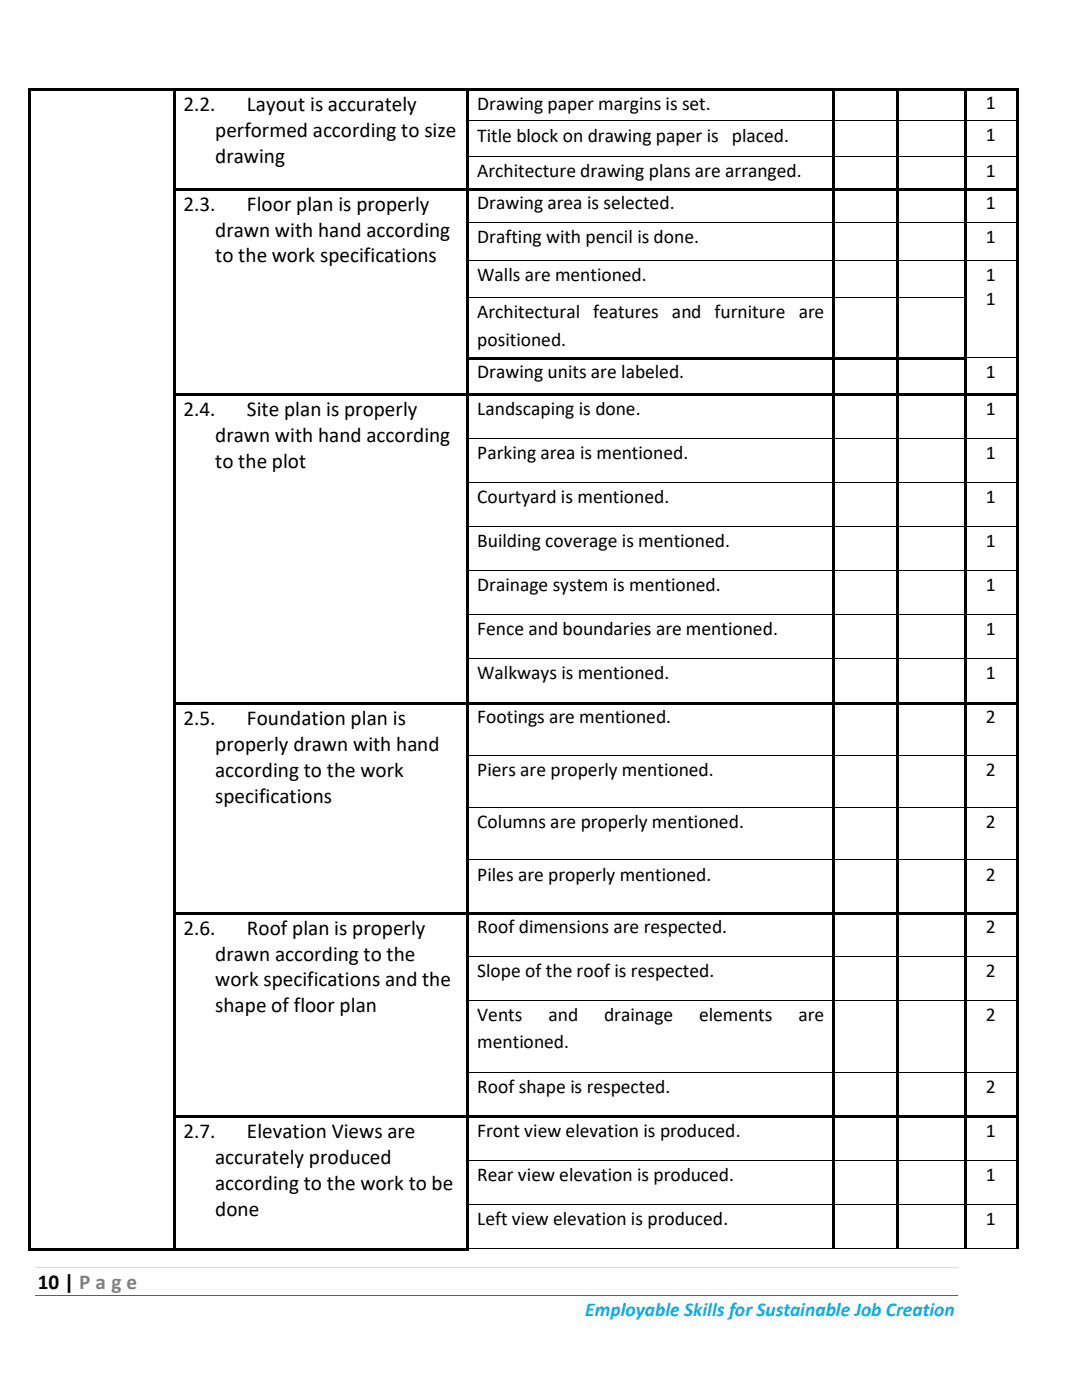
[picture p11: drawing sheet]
<svg xmlns="http://www.w3.org/2000/svg" width="216mm" height="279mm" viewBox="0 0 216 279" stroke-linecap="round" stroke-linejoin="round" font-family="sans-serif">
<defs><g id="words">
<g font-size="4.2">
<text x="36.6" y="22.2">2.2.</text>
<text x="49.3" y="22.2">Layout is accurately</text>
<text x="42.9" y="27.4">performed according to size</text>
<text x="42.9" y="32.6">drawing</text>
<text x="36.6" y="42">2.3.</text>
<text x="42.9" y="47.2">drawn with hand according</text>
<text x="49.3" y="42">Floor plan is properly</text>
<text x="42.9" y="52.4">to the work specifications</text>
<text x="36.6" y="83.1">2.4.</text>
<text x="49.3" y="83.1">Site plan is properly</text>
<text x="42.9" y="88.3">drawn with hand according</text>
<text x="42.9" y="93.4">to the plot</text>
<text x="36.6" y="144.7">2.5.</text>
<text x="42.9" y="149.9">properly drawn with hand</text>
<text x="49.3" y="144.7">Foundation plan is</text>
<text x="42.9" y="155">according to the work</text>
<text x="42.9" y="160.2">specifications</text>
<text x="36.6" y="186.5">2.6.</text>
<text x="42.9" y="191.7">drawn according to the</text>
<text x="49.3" y="186.5">Roof plan is properly</text>
<text x="42.9" y="196.9">work specifications and the</text>
<text x="42.9" y="202">shape of floor plan</text>
<text x="36.6" y="227.2">2.7.</text>
<text x="49.3" y="227.2">Elevation Views are</text>
<text x="42.9" y="232.4">accurately produced</text>
<text x="42.9" y="237.5">according to the work to be</text>
<text x="42.9" y="242.7">done</text>
<text x="7.5" y="257.3">10 | P a g e</text>
</g>
<g font-size="3.9">
<text x="95.2" y="21.9">Drawing paper margins is set.</text>
<text x="196.7" y="21.8">1</text>
<text x="95.2" y="28.2">Title block on drawing paper is placed.</text>
<text x="196.7" y="28.2">1</text>
<text x="95.2" y="35.4">Architecture drawing plans are arranged.</text>
<text x="196.7" y="35.4">1</text>
<text x="95.2" y="41.7">Drawing area is selected.</text>
<text x="196.7" y="41.7">1</text>
<text x="95.2" y="48.5">Drafting with pencil is done.</text>
<text x="196.7" y="48.5">1</text>
<text x="95.2" y="56.1">Walls are mentioned.</text>
<text x="196.7" y="56.1">1</text>
<text x="95.2" y="63.5">Architectural features and furniture are</text>
<text x="196.7" y="60.9">1</text>
<text x="95.2" y="69">positioned.</text>
<text x="95.2" y="75.4">Drawing units are labeled.</text>
<text x="196.7" y="75.4">1</text>
<text x="95.2" y="82.8">Landscaping is done.</text>
<text x="196.7" y="82.8">1</text>
<text x="95.2" y="91.6">Parking area is mentioned.</text>
<text x="196.7" y="91.6">1</text>
<text x="95.2" y="100.4">Courtyard is mentioned.</text>
<text x="196.7" y="100.3">1</text>
<text x="95.2" y="109.2">Building coverage is mentioned.</text>
<text x="196.7" y="109.2">1</text>
<text x="95.2" y="118">Drainage system is mentioned.</text>
<text x="196.7" y="118">1</text>
<text x="95.2" y="126.8">Fence and boundaries are mentioned.</text>
<text x="196.7" y="126.8">1</text>
<text x="95.2" y="135.6">Walkways is mentioned.</text>
<text x="196.7" y="135.6">1</text>
<text x="95.2" y="144.4">Footings are mentioned.</text>
<text x="196.7" y="144.4">2</text>
<text x="95.2" y="154.8">Piers are properly mentioned.</text>
<text x="196.7" y="154.8">2</text>
<text x="95.2" y="165.3">Columns are properly mentioned.</text>
<text x="196.7" y="165.3">2</text>
<text x="95.2" y="175.8">Piles are properly mentioned.</text>
<text x="196.7" y="175.8">2</text>
<text x="95.2" y="186.2">Roof dimensions are respected.</text>
<text x="196.7" y="186.2">2</text>
<text x="95.2" y="195">Slope of the roof is respected.</text>
<text x="196.7" y="195">2</text>
<text x="95.2" y="203.8">Vents</text>
<text x="109.4" y="203.8">and</text>
<text x="120.5" y="203.8">drainage</text>
<text x="139.5" y="203.8">elements</text>
<text x="159.3" y="203.8">are</text>
<text x="196.7" y="203.8">2</text>
<text x="95.2" y="209.2">mentioned.</text>
<text x="95.2" y="218.1">Roof shape is respected.</text>
<text x="196.7" y="218.1">2</text>
<text x="95.2" y="226.9">Front view elevation is produced.</text>
<text x="196.7" y="226.9">1</text>
<text x="95.2" y="235.7">Rear view elevation is produced.</text>
<text x="196.7" y="235.7">1</text>
<text x="95.2" y="244.5">Left view elevation is produced.</text>
<text x="196.7" y="244.5">1</text>
</g>
<text font-size="3.9" fill="#00b0f0" x="116.8" y="262.7">Employable Skills for Sustainable Job Creation</text>
</g></defs>
<path d="M7 252.9h184" fill="none" stroke="#d9d9d9" stroke-width=".2"/>
<path d="M7 258.6h184" fill="none" stroke="#0070c0" stroke-width=".2"/>
<g fill="#000">
<path d="M5.7 17.7h.5v.5h-.5z" fill-rule="evenodd"/>
<path d="M5.7 17.7h.5v.5h-.5z" fill-rule="evenodd"/>
<path d="M6.2 17.7h28.3v.5h-28.3z" fill-rule="evenodd"/>
<path d="M34.5 18.2h.5z" fill-rule="evenodd"/>
<path d="M34.5 17.7h.5v.5h-.5z" fill-rule="evenodd"/>
<path d="M35 17.7h58.1v.5h-58.1z" fill-rule="evenodd"/>
<path d="M93.1 18.2h.5z" fill-rule="evenodd"/>
<path d="M93.1 17.7h.5v.5h-.5z" fill-rule="evenodd"/>
<path d="M93.6 17.7h72.5v.5h-72.5z" fill-rule="evenodd"/>
<path d="M166.1 18.2h.5z" fill-rule="evenodd"/>
<path d="M166.1 17.7h.5v.5h-.5z" fill-rule="evenodd"/>
<path d="M166.6 17.7h12.2v.5h-12.2z" fill-rule="evenodd"/>
<path d="M178.8 18.2h.5z" fill-rule="evenodd"/>
<path d="M178.8 17.7h.5v.5h-.5z" fill-rule="evenodd"/>
<path d="M179.3 17.7h13v.5h-13z" fill-rule="evenodd"/>
<path d="M192.3 18.2h.5z" fill-rule="evenodd"/>
<path d="M192.3 17.7h.5v.5h-.5z" fill-rule="evenodd"/>
<path d="M192.8 17.7h9.9v.5h-9.9z" fill-rule="evenodd"/>
<path d="M202.7 17.7h.5v.5h-.5z" fill-rule="evenodd"/>
<path d="M202.7 17.7h.5v.5h-.5z" fill-rule="evenodd"/>
<path d="M5.7 18.2h.5v5.8h-.5z" fill-rule="evenodd"/>
<path d="M5.7 24h.5v.6h-.5z" fill-rule="evenodd"/>
<path d="M5.7 24.6h.5v6.6h-.5z" fill-rule="evenodd"/>
<path d="M5.7 31.2h.5v.5h-.5z" fill-rule="evenodd"/>
<path d="M5.7 31.7h.5v5.8h-.5z" fill-rule="evenodd"/>
<path d="M5.7 37.5h.5v.6h-.5z" fill-rule="evenodd"/>
<path d="M34.5 18.2h.5v5.8h-.5z" fill-rule="evenodd"/>
<path d="M34.5 24h.5v.6h-.5z" fill-rule="evenodd"/>
<path d="M34.5 24.6h.5v6.6h-.5z" fill-rule="evenodd"/>
<path d="M34.5 31.2h.5v.5h-.5z" fill-rule="evenodd"/>
<path d="M34.5 31.7h.5v5.8h-.5z" fill-rule="evenodd"/>
<path d="M34.5 37.5h.5v.6h-.5z" fill-rule="evenodd"/>
<path d="M35 37.5h58.1v.5h-58.1z" fill-rule="evenodd"/>
<path d="M93.1 18.2h.5v5.8h-.5z" fill-rule="evenodd"/>
<path d="M93.1 24h.5v.6h-.5z" fill-rule="evenodd"/>
<path d="M93.1 24.6h.5v6.6h-.5z" fill-rule="evenodd"/>
<path d="M93.1 31.2h.5v.5h-.5z" fill-rule="evenodd"/>
<path d="M93.1 31.7h.5v5.8h-.5z" fill-rule="evenodd"/>
<path d="M93.1 37.5h.5v.6h-.5z" fill-rule="evenodd"/>
<path d="M93.6 37.5h72.5v.5h-72.5z" fill-rule="evenodd"/>
<path d="M166.1 18.2h.5v5.8h-.5z" fill-rule="evenodd"/>
<path d="M166.1 24h.5v.6h-.5z" fill-rule="evenodd"/>
<path d="M166.1 24.6h.5v6.6h-.5z" fill-rule="evenodd"/>
<path d="M166.1 31.2h.5v.5h-.5z" fill-rule="evenodd"/>
<path d="M166.1 31.7h.5v5.8h-.5z" fill-rule="evenodd"/>
<path d="M166.1 37.5h.5v.6h-.5z" fill-rule="evenodd"/>
<path d="M166.6 37.5h12.2v.5h-12.2z" fill-rule="evenodd"/>
<path d="M178.8 18.2h.5v5.8h-.5z" fill-rule="evenodd"/>
<path d="M178.8 24h.5v.6h-.5z" fill-rule="evenodd"/>
<path d="M178.8 24.6h.5v6.6h-.5z" fill-rule="evenodd"/>
<path d="M178.8 31.2h.5v.5h-.5z" fill-rule="evenodd"/>
<path d="M178.8 31.7h.5v5.8h-.5z" fill-rule="evenodd"/>
<path d="M178.8 37.5h.5v.6h-.5z" fill-rule="evenodd"/>
<path d="M179.3 37.5h13v.5h-13z" fill-rule="evenodd"/>
<path d="M192.3 18.2h.5v5.8h-.5z" fill-rule="evenodd"/>
<path d="M192.3 24h.5v.6h-.5z" fill-rule="evenodd"/>
<path d="M192.3 24.6h.5v6.6h-.5z" fill-rule="evenodd"/>
<path d="M192.3 31.2h.5v.5h-.5z" fill-rule="evenodd"/>
<path d="M192.3 31.7h.5v5.8h-.5z" fill-rule="evenodd"/>
<path d="M192.3 37.5h.5v.6h-.5z" fill-rule="evenodd"/>
<path d="M192.8 37.5h9.9v.5h-9.9z" fill-rule="evenodd"/>
<path d="M202.7 18.2h.5v5.8h-.5z" fill-rule="evenodd"/>
<path d="M202.7 24h.5v.6h-.5z" fill-rule="evenodd"/>
<path d="M202.7 24.6h.5v6.6h-.5z" fill-rule="evenodd"/>
<path d="M202.7 31.2h.5v.5h-.5z" fill-rule="evenodd"/>
<path d="M202.7 31.7h.5v5.8h-.5z" fill-rule="evenodd"/>
<path d="M202.7 37.5h.5v.6h-.5z" fill-rule="evenodd"/>
<path d="M5.7 38.1h.5v6.2h-.5z" fill-rule="evenodd"/>
<path d="M5.7 44.3h.5v.6h-.5z" fill-rule="evenodd"/>
<path d="M5.7 44.9h.5v7.1h-.5z" fill-rule="evenodd"/>
<path d="M5.7 52h.5v.5h-.5z" fill-rule="evenodd"/>
<path d="M5.7 52.5h.5v6.9h-.5z" fill-rule="evenodd"/>
<path d="M5.7 59.4h.5v.5h-.5z" fill-rule="evenodd"/>
<path d="M34.5 38.1h.5v6.2h-.5z" fill-rule="evenodd"/>
<path d="M34.5 44.3h.5v.6h-.5z" fill-rule="evenodd"/>
<path d="M34.5 44.9h.5v7.1h-.5z" fill-rule="evenodd"/>
<path d="M34.5 52h.5v.5h-.5z" fill-rule="evenodd"/>
<path d="M34.5 52.5h.5v6.9h-.5z" fill-rule="evenodd"/>
<path d="M34.5 59.4h.5v.5h-.5z" fill-rule="evenodd"/>
<path d="M93.1 38.1h.5v6.2h-.5z" fill-rule="evenodd"/>
<path d="M93.1 44.3h.5v.6h-.5z" fill-rule="evenodd"/>
<path d="M93.1 44.9h.5v7.1h-.5z" fill-rule="evenodd"/>
<path d="M93.1 52h.5v.5h-.5z" fill-rule="evenodd"/>
<path d="M93.1 52.5h.5v6.9h-.5z" fill-rule="evenodd"/>
<path d="M93.1 59.4h.5v.5h-.5z" fill-rule="evenodd"/>
<path d="M166.1 38.1h.5v6.2h-.5z" fill-rule="evenodd"/>
<path d="M166.1 44.3h.5v.6h-.5z" fill-rule="evenodd"/>
<path d="M166.1 44.9h.5v7.1h-.5z" fill-rule="evenodd"/>
<path d="M166.1 52h.5v.5h-.5z" fill-rule="evenodd"/>
<path d="M166.1 52.5h.5v6.9h-.5z" fill-rule="evenodd"/>
<path d="M166.1 59.4h.5v.5h-.5z" fill-rule="evenodd"/>
<path d="M178.8 38.1h.5v6.2h-.5z" fill-rule="evenodd"/>
<path d="M178.8 44.3h.5v.6h-.5z" fill-rule="evenodd"/>
<path d="M178.8 44.9h.5v7.1h-.5z" fill-rule="evenodd"/>
<path d="M178.8 52h.5v.5h-.5z" fill-rule="evenodd"/>
<path d="M178.8 52.5h.5v6.9h-.5z" fill-rule="evenodd"/>
<path d="M178.8 59.4h.5v.5h-.5z" fill-rule="evenodd"/>
<path d="M192.3 38.1h.5v6.2h-.5z" fill-rule="evenodd"/>
<path d="M192.3 44.3h.5v.6h-.5z" fill-rule="evenodd"/>
<path d="M192.3 44.9h.5v7.1h-.5z" fill-rule="evenodd"/>
<path d="M192.3 52h.5v.5h-.5z" fill-rule="evenodd"/>
<path d="M192.3 52.5h.5v6.9h-.5z" fill-rule="evenodd"/>
<path d="M192.3 59.4h.5v.5h-.5z" fill-rule="evenodd"/>
<path d="M202.7 38.1h.5v6.2h-.5z" fill-rule="evenodd"/>
<path d="M202.7 44.3h.5v.6h-.5z" fill-rule="evenodd"/>
<path d="M202.7 44.9h.5v7.1h-.5z" fill-rule="evenodd"/>
<path d="M202.7 52h.5v.5h-.5z" fill-rule="evenodd"/>
<path d="M202.7 52.5h.5v6.9h-.5z" fill-rule="evenodd"/>
<path d="M202.7 59.4h.5v.5h-.5z" fill-rule="evenodd"/>
<path d="M5.7 59.9h.5v11.4h-.5z" fill-rule="evenodd"/>
<path d="M5.7 71.3h.5v.5h-.5z" fill-rule="evenodd"/>
<path d="M5.7 71.8h.5v6.7h-.5z" fill-rule="evenodd"/>
<path d="M5.7 78.5h.5v.6h-.5z" fill-rule="evenodd"/>
<path d="M34.5 59.9h.5v11.4h-.5z" fill-rule="evenodd"/>
<path d="M34.5 71.3h.5v.5h-.5z" fill-rule="evenodd"/>
<path d="M34.5 71.8h.5v6.7h-.5z" fill-rule="evenodd"/>
<path d="M34.5 78.5h.5v.6h-.5z" fill-rule="evenodd"/>
<path d="M35 78.5h58.1v.5h-58.1z" fill-rule="evenodd"/>
<path d="M93.1 59.9h.5v11.4h-.5z" fill-rule="evenodd"/>
<path d="M93.1 71.3h.5v.5h-.5z" fill-rule="evenodd"/>
<path d="M93.1 71.8h.5v6.7h-.5z" fill-rule="evenodd"/>
<path d="M93.1 78.5h.5v.6h-.5z" fill-rule="evenodd"/>
<path d="M93.6 71.3h72.5v.5h-72.5z" fill-rule="evenodd"/>
<path d="M93.6 78.5h72.5v.5h-72.5z" fill-rule="evenodd"/>
<path d="M166.1 59.9h.5v11.4h-.5z" fill-rule="evenodd"/>
<path d="M166.1 71.3h.5v.5h-.5z" fill-rule="evenodd"/>
<path d="M166.1 71.8h.5v6.7h-.5z" fill-rule="evenodd"/>
<path d="M166.1 78.5h.5v.6h-.5z" fill-rule="evenodd"/>
<path d="M166.6 71.3h12.2v.5h-12.2z" fill-rule="evenodd"/>
<path d="M166.6 78.5h12.2v.5h-12.2z" fill-rule="evenodd"/>
<path d="M178.8 59.9h.5v11.4h-.5z" fill-rule="evenodd"/>
<path d="M178.8 71.3h.5v.5h-.5z" fill-rule="evenodd"/>
<path d="M178.8 71.8h.5v6.7h-.5z" fill-rule="evenodd"/>
<path d="M178.8 78.5h.5v.6h-.5z" fill-rule="evenodd"/>
<path d="M179.3 71.3h13v.5h-13z" fill-rule="evenodd"/>
<path d="M179.3 78.5h13v.5h-13z" fill-rule="evenodd"/>
<path d="M192.3 59.9h.5v11.4h-.5z" fill-rule="evenodd"/>
<path d="M192.3 71.3h.5v.5h-.5z" fill-rule="evenodd"/>
<path d="M192.3 71.8h.5v6.7h-.5z" fill-rule="evenodd"/>
<path d="M192.3 78.5h.5v.6h-.5z" fill-rule="evenodd"/>
<path d="M192.8 78.5h9.9v.5h-9.9z" fill-rule="evenodd"/>
<path d="M202.7 59.9h.5v11.4h-.5z" fill-rule="evenodd"/>
<path d="M202.7 71.3h.5v.5h-.5z" fill-rule="evenodd"/>
<path d="M202.7 71.8h.5v6.7h-.5z" fill-rule="evenodd"/>
<path d="M202.7 78.5h.5v.6h-.5z" fill-rule="evenodd"/>
<path d="M5.7 79.1h.5v8.3h-.5z" fill-rule="evenodd"/>
<path d="M5.7 87.4h.5v.5h-.5z" fill-rule="evenodd"/>
<path d="M5.7 87.9h.5v8.3h-.5z" fill-rule="evenodd"/>
<path d="M5.7 96.2h.5v.5h-.5z" fill-rule="evenodd"/>
<path d="M34.5 79.1h.5v8.3h-.5z" fill-rule="evenodd"/>
<path d="M34.5 87.4h.5v.5h-.5z" fill-rule="evenodd"/>
<path d="M34.5 87.9h.5v8.3h-.5z" fill-rule="evenodd"/>
<path d="M34.5 96.2h.5v.5h-.5z" fill-rule="evenodd"/>
<path d="M93.1 79.1h.5v8.3h-.5z" fill-rule="evenodd"/>
<path d="M93.1 87.4h.5v.5h-.5z" fill-rule="evenodd"/>
<path d="M93.1 87.9h.5v8.3h-.5z" fill-rule="evenodd"/>
<path d="M93.1 96.2h.5v.5h-.5z" fill-rule="evenodd"/>
<path d="M166.1 79.1h.5v8.3h-.5z" fill-rule="evenodd"/>
<path d="M166.1 87.4h.5v.5h-.5z" fill-rule="evenodd"/>
<path d="M166.1 87.9h.5v8.3h-.5z" fill-rule="evenodd"/>
<path d="M166.1 96.2h.5v.5h-.5z" fill-rule="evenodd"/>
<path d="M178.8 79.1h.5v8.3h-.5z" fill-rule="evenodd"/>
<path d="M178.8 87.4h.5v.5h-.5z" fill-rule="evenodd"/>
<path d="M178.8 87.9h.5v8.3h-.5z" fill-rule="evenodd"/>
<path d="M178.8 96.2h.5v.5h-.5z" fill-rule="evenodd"/>
<path d="M192.3 79.1h.5v8.3h-.5z" fill-rule="evenodd"/>
<path d="M192.3 87.4h.5v.5h-.5z" fill-rule="evenodd"/>
<path d="M192.3 87.9h.5v8.3h-.5z" fill-rule="evenodd"/>
<path d="M192.3 96.2h.5v.5h-.5z" fill-rule="evenodd"/>
<path d="M202.7 79.1h.5v8.3h-.5z" fill-rule="evenodd"/>
<path d="M202.7 87.4h.5v.5h-.5z" fill-rule="evenodd"/>
<path d="M202.7 87.9h.5v8.3h-.5z" fill-rule="evenodd"/>
<path d="M202.7 96.2h.5v.5h-.5z" fill-rule="evenodd"/>
<path d="M5.7 96.7h.5v8.3h-.5z" fill-rule="evenodd"/>
<path d="M5.7 105h.5v.5h-.5z" fill-rule="evenodd"/>
<path d="M5.7 105.5h.5v8.3h-.5z" fill-rule="evenodd"/>
<path d="M5.7 113.8h.5v.5h-.5z" fill-rule="evenodd"/>
<path d="M34.5 96.7h.5v8.3h-.5z" fill-rule="evenodd"/>
<path d="M34.5 105h.5v.5h-.5z" fill-rule="evenodd"/>
<path d="M34.5 105.5h.5v8.3h-.5z" fill-rule="evenodd"/>
<path d="M34.5 113.8h.5v.5h-.5z" fill-rule="evenodd"/>
<path d="M93.1 96.7h.5v8.3h-.5z" fill-rule="evenodd"/>
<path d="M93.1 105h.5v.5h-.5z" fill-rule="evenodd"/>
<path d="M93.1 105.5h.5v8.3h-.5z" fill-rule="evenodd"/>
<path d="M93.1 113.8h.5v.5h-.5z" fill-rule="evenodd"/>
<path d="M166.1 96.7h.5v8.3h-.5z" fill-rule="evenodd"/>
<path d="M166.1 105h.5v.5h-.5z" fill-rule="evenodd"/>
<path d="M166.1 105.5h.5v8.3h-.5z" fill-rule="evenodd"/>
<path d="M166.1 113.8h.5v.5h-.5z" fill-rule="evenodd"/>
<path d="M178.8 96.7h.5v8.3h-.5z" fill-rule="evenodd"/>
<path d="M178.8 105h.5v.5h-.5z" fill-rule="evenodd"/>
<path d="M178.8 105.5h.5v8.3h-.5z" fill-rule="evenodd"/>
<path d="M178.8 113.8h.5v.5h-.5z" fill-rule="evenodd"/>
<path d="M192.3 96.7h.5v8.3h-.5z" fill-rule="evenodd"/>
<path d="M192.3 105h.5v.5h-.5z" fill-rule="evenodd"/>
<path d="M192.3 105.5h.5v8.3h-.5z" fill-rule="evenodd"/>
<path d="M192.3 113.8h.5v.5h-.5z" fill-rule="evenodd"/>
<path d="M202.7 96.7h.5v8.3h-.5z" fill-rule="evenodd"/>
<path d="M202.7 105h.5v.5h-.5z" fill-rule="evenodd"/>
<path d="M202.7 105.5h.5v8.3h-.5z" fill-rule="evenodd"/>
<path d="M202.7 113.8h.5v.5h-.5z" fill-rule="evenodd"/>
<path d="M5.7 114.3h.5v8.3h-.5z" fill-rule="evenodd"/>
<path d="M5.7 122.6h.5v.5h-.5z" fill-rule="evenodd"/>
<path d="M5.7 123.1h.5v8.2h-.5z" fill-rule="evenodd"/>
<path d="M5.7 131.3h.5v.6h-.5z" fill-rule="evenodd"/>
<path d="M34.5 114.3h.5v8.3h-.5z" fill-rule="evenodd"/>
<path d="M34.5 122.6h.5v.5h-.5z" fill-rule="evenodd"/>
<path d="M34.5 123.1h.5v8.2h-.5z" fill-rule="evenodd"/>
<path d="M34.5 131.3h.5v.6h-.5z" fill-rule="evenodd"/>
<path d="M93.1 114.3h.5v8.3h-.5z" fill-rule="evenodd"/>
<path d="M93.1 122.6h.5v.5h-.5z" fill-rule="evenodd"/>
<path d="M93.1 123.1h.5v8.2h-.5z" fill-rule="evenodd"/>
<path d="M93.1 131.3h.5v.6h-.5z" fill-rule="evenodd"/>
<path d="M166.1 114.3h.5v8.3h-.5z" fill-rule="evenodd"/>
<path d="M166.1 122.6h.5v.5h-.5z" fill-rule="evenodd"/>
<path d="M166.1 123.1h.5v8.2h-.5z" fill-rule="evenodd"/>
<path d="M166.1 131.3h.5v.6h-.5z" fill-rule="evenodd"/>
<path d="M178.8 114.3h.5v8.3h-.5z" fill-rule="evenodd"/>
<path d="M178.8 122.6h.5v.5h-.5z" fill-rule="evenodd"/>
<path d="M178.8 123.1h.5v8.2h-.5z" fill-rule="evenodd"/>
<path d="M178.8 131.3h.5v.6h-.5z" fill-rule="evenodd"/>
<path d="M192.3 114.3h.5v8.3h-.5z" fill-rule="evenodd"/>
<path d="M192.3 122.6h.5v.5h-.5z" fill-rule="evenodd"/>
<path d="M192.3 123.1h.5v8.2h-.5z" fill-rule="evenodd"/>
<path d="M192.3 131.3h.5v.6h-.5z" fill-rule="evenodd"/>
<path d="M202.7 114.3h.5v8.3h-.5z" fill-rule="evenodd"/>
<path d="M202.7 122.6h.5v.5h-.5z" fill-rule="evenodd"/>
<path d="M202.7 123.1h.5v8.2h-.5z" fill-rule="evenodd"/>
<path d="M202.7 131.3h.5v.6h-.5z" fill-rule="evenodd"/>
<path d="M5.7 131.9h.5v8.2h-.5z" fill-rule="evenodd"/>
<path d="M5.7 140.1h.5v.6h-.5z" fill-rule="evenodd"/>
<path d="M5.7 140.7h.5v9.9h-.5z" fill-rule="evenodd"/>
<path d="M5.7 150.6h.5v.6h-.5z" fill-rule="evenodd"/>
<path d="M34.5 131.9h.5v8.2h-.5z" fill-rule="evenodd"/>
<path d="M34.5 140.1h.5v.6h-.5z" fill-rule="evenodd"/>
<path d="M34.5 140.7h.5v9.9h-.5z" fill-rule="evenodd"/>
<path d="M34.5 150.6h.5v.6h-.5z" fill-rule="evenodd"/>
<path d="M35 140.1h58.1v.5h-58.1z" fill-rule="evenodd"/>
<path d="M93.1 131.9h.5v8.2h-.5z" fill-rule="evenodd"/>
<path d="M93.1 140.1h.5v.6h-.5z" fill-rule="evenodd"/>
<path d="M93.1 140.7h.5v9.9h-.5z" fill-rule="evenodd"/>
<path d="M93.1 150.6h.5v.6h-.5z" fill-rule="evenodd"/>
<path d="M93.6 140.1h72.5v.5h-72.5z" fill-rule="evenodd"/>
<path d="M166.1 131.9h.5v8.2h-.5z" fill-rule="evenodd"/>
<path d="M166.1 140.1h.5v.6h-.5z" fill-rule="evenodd"/>
<path d="M166.1 140.7h.5v9.9h-.5z" fill-rule="evenodd"/>
<path d="M166.1 150.6h.5v.6h-.5z" fill-rule="evenodd"/>
<path d="M166.6 140.1h12.2v.5h-12.2z" fill-rule="evenodd"/>
<path d="M178.8 131.9h.5v8.2h-.5z" fill-rule="evenodd"/>
<path d="M178.8 140.1h.5v.6h-.5z" fill-rule="evenodd"/>
<path d="M178.8 140.7h.5v9.9h-.5z" fill-rule="evenodd"/>
<path d="M178.8 150.6h.5v.6h-.5z" fill-rule="evenodd"/>
<path d="M179.3 140.1h13v.5h-13z" fill-rule="evenodd"/>
<path d="M192.3 131.9h.5v8.2h-.5z" fill-rule="evenodd"/>
<path d="M192.3 140.1h.5v.6h-.5z" fill-rule="evenodd"/>
<path d="M192.3 140.7h.5v9.9h-.5z" fill-rule="evenodd"/>
<path d="M192.3 150.6h.5v.6h-.5z" fill-rule="evenodd"/>
<path d="M192.8 140.1h9.9v.5h-9.9z" fill-rule="evenodd"/>
<path d="M202.7 131.9h.5v8.2h-.5z" fill-rule="evenodd"/>
<path d="M202.7 140.1h.5v.6h-.5z" fill-rule="evenodd"/>
<path d="M202.7 140.7h.5v9.9h-.5z" fill-rule="evenodd"/>
<path d="M202.7 150.6h.5v.6h-.5z" fill-rule="evenodd"/>
<path d="M5.7 151.2h.5v9.9h-.5z" fill-rule="evenodd"/>
<path d="M5.7 161.1h.5v.5h-.5z" fill-rule="evenodd"/>
<path d="M5.7 161.6h.5v9.9h-.5z" fill-rule="evenodd"/>
<path d="M5.7 171.5h.5v.6h-.5z" fill-rule="evenodd"/>
<path d="M34.5 151.2h.5v9.9h-.5z" fill-rule="evenodd"/>
<path d="M34.5 161.1h.5v.5h-.5z" fill-rule="evenodd"/>
<path d="M34.5 161.6h.5v9.9h-.5z" fill-rule="evenodd"/>
<path d="M34.5 171.5h.5v.6h-.5z" fill-rule="evenodd"/>
<path d="M93.1 151.2h.5v9.9h-.5z" fill-rule="evenodd"/>
<path d="M93.1 161.1h.5v.5h-.5z" fill-rule="evenodd"/>
<path d="M93.1 161.6h.5v9.9h-.5z" fill-rule="evenodd"/>
<path d="M93.1 171.5h.5v.6h-.5z" fill-rule="evenodd"/>
<path d="M166.1 151.2h.5v9.9h-.5z" fill-rule="evenodd"/>
<path d="M166.1 161.1h.5v.5h-.5z" fill-rule="evenodd"/>
<path d="M166.1 161.6h.5v9.9h-.5z" fill-rule="evenodd"/>
<path d="M166.1 171.5h.5v.6h-.5z" fill-rule="evenodd"/>
<path d="M178.8 151.2h.5v9.9h-.5z" fill-rule="evenodd"/>
<path d="M178.8 161.1h.5v.5h-.5z" fill-rule="evenodd"/>
<path d="M178.8 161.6h.5v9.9h-.5z" fill-rule="evenodd"/>
<path d="M178.8 171.5h.5v.6h-.5z" fill-rule="evenodd"/>
<path d="M192.3 151.2h.5v9.9h-.5z" fill-rule="evenodd"/>
<path d="M192.3 161.1h.5v.5h-.5z" fill-rule="evenodd"/>
<path d="M192.3 161.6h.5v9.9h-.5z" fill-rule="evenodd"/>
<path d="M192.3 171.5h.5v.6h-.5z" fill-rule="evenodd"/>
<path d="M202.7 151.2h.5v9.9h-.5z" fill-rule="evenodd"/>
<path d="M202.7 161.1h.5v.5h-.5z" fill-rule="evenodd"/>
<path d="M202.7 161.6h.5v9.9h-.5z" fill-rule="evenodd"/>
<path d="M202.7 171.5h.5v.6h-.5z" fill-rule="evenodd"/>
<path d="M5.7 172.1h.5v9.9h-.5z" fill-rule="evenodd"/>
<path d="M5.7 182h.5v.5h-.5z" fill-rule="evenodd"/>
<path d="M5.7 182.5h.5v8.3h-.5z" fill-rule="evenodd"/>
<path d="M5.7 190.8h.5v.5h-.5z" fill-rule="evenodd"/>
<path d="M5.7 191.3h.5v8.3h-.5z" fill-rule="evenodd"/>
<path d="M34.5 172.1h.5v9.9h-.5z" fill-rule="evenodd"/>
<path d="M34.5 182h.5v.5h-.5z" fill-rule="evenodd"/>
<path d="M34.5 182.5h.5v8.3h-.5z" fill-rule="evenodd"/>
<path d="M34.5 190.8h.5v.5h-.5z" fill-rule="evenodd"/>
<path d="M34.5 191.3h.5v8.3h-.5z" fill-rule="evenodd"/>
<path d="M35 182h58.1v.5h-58.1z" fill-rule="evenodd"/>
<path d="M93.1 172.1h.5v9.9h-.5z" fill-rule="evenodd"/>
<path d="M93.1 182h.5v.5h-.5z" fill-rule="evenodd"/>
<path d="M93.1 182.5h.5v8.3h-.5z" fill-rule="evenodd"/>
<path d="M93.1 190.8h.5v.5h-.5z" fill-rule="evenodd"/>
<path d="M93.1 191.3h.5v8.3h-.5z" fill-rule="evenodd"/>
<path d="M93.6 182h72.5v.5h-72.5z" fill-rule="evenodd"/>
<path d="M166.1 172.1h.5v9.9h-.5z" fill-rule="evenodd"/>
<path d="M166.1 182h.5v.5h-.5z" fill-rule="evenodd"/>
<path d="M166.1 182.5h.5v8.3h-.5z" fill-rule="evenodd"/>
<path d="M166.1 190.8h.5v.5h-.5z" fill-rule="evenodd"/>
<path d="M166.1 191.3h.5v8.3h-.5z" fill-rule="evenodd"/>
<path d="M166.6 182h12.2v.5h-12.2z" fill-rule="evenodd"/>
<path d="M178.8 172.1h.5v9.9h-.5z" fill-rule="evenodd"/>
<path d="M178.8 182h.5v.5h-.5z" fill-rule="evenodd"/>
<path d="M178.8 182.5h.5v8.3h-.5z" fill-rule="evenodd"/>
<path d="M178.8 190.8h.5v.5h-.5z" fill-rule="evenodd"/>
<path d="M178.8 191.3h.5v8.3h-.5z" fill-rule="evenodd"/>
<path d="M179.3 182h13v.5h-13z" fill-rule="evenodd"/>
<path d="M192.3 172.1h.5v9.9h-.5z" fill-rule="evenodd"/>
<path d="M192.3 182h.5v.5h-.5z" fill-rule="evenodd"/>
<path d="M192.3 182.5h.5v8.3h-.5z" fill-rule="evenodd"/>
<path d="M192.3 190.8h.5v.5h-.5z" fill-rule="evenodd"/>
<path d="M192.3 191.3h.5v8.3h-.5z" fill-rule="evenodd"/>
<path d="M192.8 182h9.9v.5h-9.9z" fill-rule="evenodd"/>
<path d="M202.7 172.1h.5v9.9h-.5z" fill-rule="evenodd"/>
<path d="M202.7 182h.5v.5h-.5z" fill-rule="evenodd"/>
<path d="M202.7 182.5h.5v8.3h-.5z" fill-rule="evenodd"/>
<path d="M202.7 190.8h.5v.5h-.5z" fill-rule="evenodd"/>
<path d="M202.7 191.3h.5v8.3h-.5z" fill-rule="evenodd"/>
<path d="M5.7 199.6h.5v.5h-.5z" fill-rule="evenodd"/>
<path d="M5.7 200.1h.5v13.8h-.5z" fill-rule="evenodd"/>
<path d="M5.7 213.9h.5v.5h-.5z" fill-rule="evenodd"/>
<path d="M34.5 199.6h.5v.5h-.5z" fill-rule="evenodd"/>
<path d="M34.5 200.1h.5v13.8h-.5z" fill-rule="evenodd"/>
<path d="M34.5 213.9h.5v.5h-.5z" fill-rule="evenodd"/>
<path d="M93.1 199.6h.5v.5h-.5z" fill-rule="evenodd"/>
<path d="M93.1 200.1h.5v13.8h-.5z" fill-rule="evenodd"/>
<path d="M93.1 213.9h.5v.5h-.5z" fill-rule="evenodd"/>
<path d="M166.1 199.6h.5v.5h-.5z" fill-rule="evenodd"/>
<path d="M166.1 200.1h.5v13.8h-.5z" fill-rule="evenodd"/>
<path d="M166.1 213.9h.5v.5h-.5z" fill-rule="evenodd"/>
<path d="M178.8 199.6h.5v.5h-.5z" fill-rule="evenodd"/>
<path d="M178.8 200.1h.5v13.8h-.5z" fill-rule="evenodd"/>
<path d="M178.8 213.9h.5v.5h-.5z" fill-rule="evenodd"/>
<path d="M192.3 199.6h.5v.5h-.5z" fill-rule="evenodd"/>
<path d="M192.3 200.1h.5v13.8h-.5z" fill-rule="evenodd"/>
<path d="M192.3 213.9h.5v.5h-.5z" fill-rule="evenodd"/>
<path d="M202.7 199.6h.5v.5h-.5z" fill-rule="evenodd"/>
<path d="M202.7 200.1h.5v13.8h-.5z" fill-rule="evenodd"/>
<path d="M202.7 213.9h.5v.5h-.5z" fill-rule="evenodd"/>
<path d="M5.7 214.4h.5v8.2h-.5z" fill-rule="evenodd"/>
<path d="M5.7 222.6h.5v.6h-.5z" fill-rule="evenodd"/>
<path d="M5.7 223.2h.5v8.2h-.5z" fill-rule="evenodd"/>
<path d="M5.7 231.4h.5v.6h-.5z" fill-rule="evenodd"/>
<path d="M34.5 214.4h.5v8.2h-.5z" fill-rule="evenodd"/>
<path d="M34.5 222.6h.5v.6h-.5z" fill-rule="evenodd"/>
<path d="M34.5 223.2h.5v8.2h-.5z" fill-rule="evenodd"/>
<path d="M34.5 231.4h.5v.6h-.5z" fill-rule="evenodd"/>
<path d="M35 222.6h58.1v.5h-58.1z" fill-rule="evenodd"/>
<path d="M93.1 214.4h.5v8.2h-.5z" fill-rule="evenodd"/>
<path d="M93.1 222.6h.5v.6h-.5z" fill-rule="evenodd"/>
<path d="M93.1 223.2h.5v8.2h-.5z" fill-rule="evenodd"/>
<path d="M93.1 231.4h.5v.6h-.5z" fill-rule="evenodd"/>
<path d="M93.6 222.6h72.5v.5h-72.5z" fill-rule="evenodd"/>
<path d="M166.1 214.4h.5v8.2h-.5z" fill-rule="evenodd"/>
<path d="M166.1 222.6h.5v.6h-.5z" fill-rule="evenodd"/>
<path d="M166.1 223.2h.5v8.2h-.5z" fill-rule="evenodd"/>
<path d="M166.1 231.4h.5v.6h-.5z" fill-rule="evenodd"/>
<path d="M166.6 222.6h12.2v.5h-12.2z" fill-rule="evenodd"/>
<path d="M178.8 214.4h.5v8.2h-.5z" fill-rule="evenodd"/>
<path d="M178.8 222.6h.5v.6h-.5z" fill-rule="evenodd"/>
<path d="M178.8 223.2h.5v8.2h-.5z" fill-rule="evenodd"/>
<path d="M178.8 231.4h.5v.6h-.5z" fill-rule="evenodd"/>
<path d="M179.3 222.6h13v.5h-13z" fill-rule="evenodd"/>
<path d="M192.3 214.4h.5v8.2h-.5z" fill-rule="evenodd"/>
<path d="M192.3 222.6h.5v.6h-.5z" fill-rule="evenodd"/>
<path d="M192.3 223.2h.5v8.2h-.5z" fill-rule="evenodd"/>
<path d="M192.3 231.4h.5v.6h-.5z" fill-rule="evenodd"/>
<path d="M192.8 222.6h9.9v.5h-9.9z" fill-rule="evenodd"/>
<path d="M202.7 214.4h.5v8.2h-.5z" fill-rule="evenodd"/>
<path d="M202.7 222.6h.5v.6h-.5z" fill-rule="evenodd"/>
<path d="M202.7 223.2h.5v8.2h-.5z" fill-rule="evenodd"/>
<path d="M202.7 231.4h.5v.6h-.5z" fill-rule="evenodd"/>
<path d="M5.7 232h.5v8.2h-.5z" fill-rule="evenodd"/>
<path d="M5.7 240.2h.5v.6h-.5z" fill-rule="evenodd"/>
<path d="M5.7 240.8h.5v8.3h-.5z" fill-rule="evenodd"/>
<path d="M5.7 249.1h.5v.5h-.5z" fill-rule="evenodd"/>
<path d="M5.7 249.1h.5v.5h-.5z" fill-rule="evenodd"/>
<path d="M6.2 249.1h28.3v.5h-28.3z" fill-rule="evenodd"/>
<path d="M34.5 232h.5v8.2h-.5z" fill-rule="evenodd"/>
<path d="M34.5 240.2h.5v.6h-.5z" fill-rule="evenodd"/>
<path d="M34.5 240.8h.5v8.3h-.5z" fill-rule="evenodd"/>
<path d="M34.5 249.1h.5v.5h-.5z" fill-rule="evenodd"/>
<path d="M35 249.1h58.1v.5h-58.1z" fill-rule="evenodd"/>
<path d="M93.1 232h.5v8.2h-.5z" fill-rule="evenodd"/>
<path d="M93.1 240.2h.5v.6h-.5z" fill-rule="evenodd"/>
<path d="M93.1 240.8h.5v8.3h-.5z" fill-rule="evenodd"/>
<path d="M93.1 249.1h.5v.5h-.5z" fill-rule="evenodd"/>
<path d="M93.1 249.1h.5v.5h-.5z" fill-rule="evenodd"/>
<path d="M166.1 232h.5v8.2h-.5z" fill-rule="evenodd"/>
<path d="M166.1 240.2h.5v.6h-.5z" fill-rule="evenodd"/>
<path d="M166.1 240.8h.5v8.3h-.5z" fill-rule="evenodd"/>
<path d="M166.1 249.1h.2v.2h-.2z" fill-rule="evenodd"/>
<path d="M178.8 232h.5v8.2h-.5z" fill-rule="evenodd"/>
<path d="M178.8 240.2h.5v.6h-.5z" fill-rule="evenodd"/>
<path d="M178.8 240.8h.5v8.3h-.5z" fill-rule="evenodd"/>
<path d="M178.8 249.1h.2v.2h-.2z" fill-rule="evenodd"/>
<path d="M192.3 232h.5v8.2h-.5z" fill-rule="evenodd"/>
<path d="M192.3 240.2h.5v.6h-.5z" fill-rule="evenodd"/>
<path d="M192.3 240.8h.5v8.3h-.5z" fill-rule="evenodd"/>
<path d="M192.3 249.1h.2v.2h-.2z" fill-rule="evenodd"/>
<path d="M202.7 232h.5v8.2h-.5z" fill-rule="evenodd"/>
<path d="M202.7 240.2h.5v.6h-.5z" fill-rule="evenodd"/>
<path d="M202.7 240.8h.5v8.3h-.5z" fill-rule="evenodd"/>
<path d="M202.7 249.1h.5v.2h-.5z" fill-rule="evenodd"/>
</g>
<g fill="none" stroke="#000" stroke-width=".2">
<path d="M93.6 24.1h72.5M93.6 31.2h72.5M166.6 24.1h12.2M166.6 31.2h12.2M179.3 24.1h13M179.3 31.2h13M192.8 24.1h9.9M192.8 31.2h9.9M93.6 44.4h72.5M93.6 52h72.5M93.6 59.4h72.5M166.6 44.4h12.2"/>
<path d="M166.6 52h12.2M166.6 59.4h12.2M179.3 44.4h13M179.3 52h13M179.3 59.4h13M192.8 44.4h9.9M192.8 52h9.9M192.8 71.3h9.9M93.6 87.4h72.5M93.6 96.2h72.5M166.6 87.4h12.2M166.6 96.2h12.2"/>
<path d="M179.3 87.4h13M179.3 96.2h13M192.8 87.4h9.9M192.8 96.2h9.9M93.6 105h72.5M93.6 113.9h72.5M166.6 105h12.2M166.6 113.9h12.2M179.3 105h13M179.3 113.9h13M192.8 105h9.9M192.8 113.9h9.9"/>
<path d="M93.6 122.7h72.5M93.6 131.4h72.5M166.6 122.7h12.2M166.6 131.4h12.2M179.3 122.7h13M179.3 131.4h13M192.8 122.7h9.9M192.8 131.4h9.9M93.6 150.7h72.5M166.6 150.7h12.2M179.3 150.7h13M192.8 150.7h9.9"/>
<path d="M93.6 161.1h72.5M93.6 171.6h72.5M166.6 161.1h12.2M166.6 171.6h12.2M179.3 161.1h13M179.3 171.6h13M192.8 161.1h9.9M192.8 171.6h9.9M93.6 190.9h72.5M93.6 199.7h72.5M166.6 190.9h12.2M166.6 199.7h12.2"/>
<path d="M179.3 190.9h13M179.3 199.7h13M192.8 190.9h9.9M192.8 199.7h9.9M93.6 213.9h72.5M166.6 213.9h12.2M179.3 213.9h13M192.8 213.9h9.9M93.6 231.5h72.5M166.6 231.5h12.2M179.3 231.5h13M192.8 231.5h9.9"/>
<path d="M93.6 240.3h72.5M93.6 249.2h72.5M166.3 249.2h12.5M166.6 240.3h12.2M179 249.2h13.3M179.3 240.3h13M192.5 249.2h10.2M192.8 240.3h9.9"/>
</g>
<use href="#words"/>
</svg>
